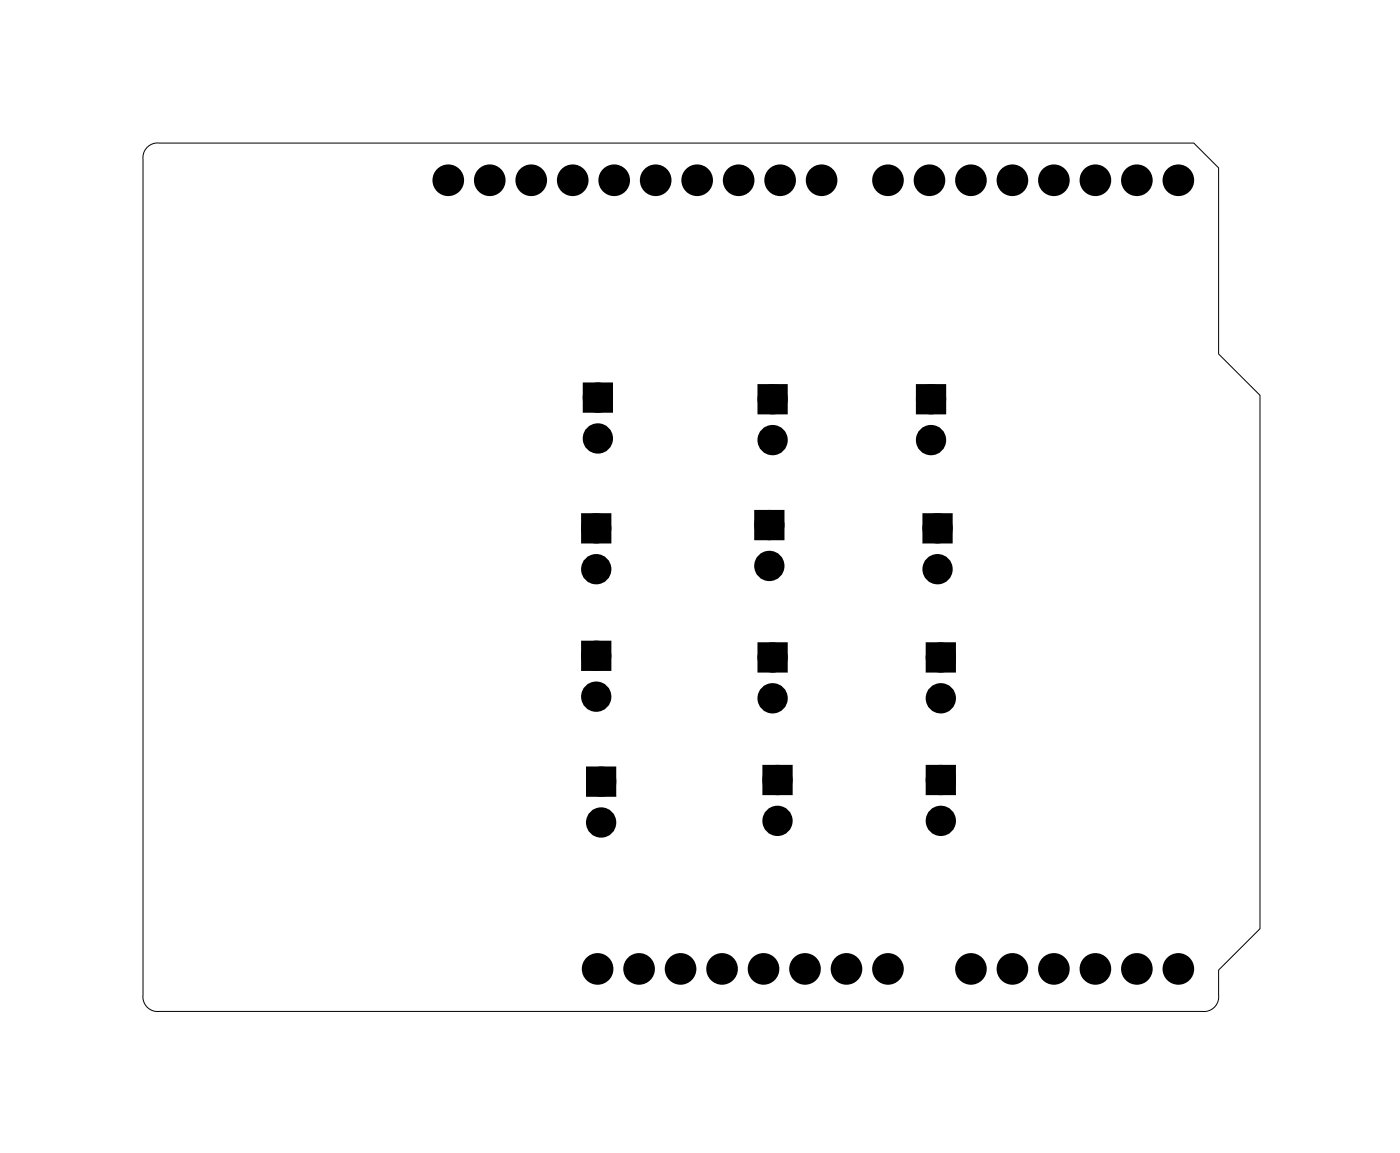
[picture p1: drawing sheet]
<svg xmlns="http://www.w3.org/2000/svg" width="86mm" height="71mm" viewBox="0 0 86 71" stroke-linecap="round" stroke-linejoin="round" font-family="sans-serif">
<path d="M8.9 9.1a.9 .9 0 0 1 .9-.3h63.3l1.5 1.5v11.4l2.6 2.5v32.6l-2.6 2.6v1.5a.9 .9 0 0 1-1 1h-63.8a.9 .9 0 0 1-1-1v-51.1v-.4z" fill="none" stroke="#000" stroke-width=".06"/>
<g fill="#000">
<circle cx="27.4" cy="11" r=".66"/>
<circle cx="30" cy="11" r=".66"/>
<circle cx="32.5" cy="11" r=".66"/>
<circle cx="35.1" cy="11" r=".66"/>
<circle cx="37.6" cy="11" r=".66"/>
<circle cx="40.1" cy="11" r=".66"/>
<circle cx="42.7" cy="11" r=".66"/>
<circle cx="45.2" cy="11" r=".66"/>
<circle cx="47.8" cy="11" r=".66"/>
<circle cx="50.3" cy="11" r=".66"/>
<circle cx="54.4" cy="11" r=".66"/>
<circle cx="56.9" cy="11" r=".66"/>
<circle cx="59.5" cy="11" r=".66"/>
<circle cx="62" cy="11" r=".66"/>
<circle cx="64.5" cy="11" r=".66"/>
<circle cx="67.1" cy="11" r=".66"/>
<circle cx="69.6" cy="11" r=".66"/>
<circle cx="72.2" cy="11" r=".66"/>
<circle cx="36.5" cy="32.3" r=".6"/>
<circle cx="36.5" cy="34.8" r=".6"/>
<circle cx="36.6" cy="24.3" r=".6"/>
<circle cx="36.6" cy="26.8" r=".6"/>
<circle cx="47.1" cy="32.1" r=".6"/>
<circle cx="47.1" cy="34.6" r=".6"/>
<circle cx="47.3" cy="26.9" r=".6"/>
<circle cx="47.3" cy="24.4" r=".6"/>
<circle cx="57" cy="26.9" r=".6"/>
<circle cx="57" cy="24.4" r=".6"/>
<circle cx="57.4" cy="32.3" r=".6"/>
<circle cx="57.4" cy="34.8" r=".6"/>
<circle cx="36.5" cy="42.6" r=".6"/>
<circle cx="36.5" cy="40.1" r=".6"/>
<circle cx="36.6" cy="59.3" r=".66"/>
<circle cx="36.8" cy="50.3" r=".6"/>
<circle cx="36.8" cy="47.8" r=".6"/>
<circle cx="39.1" cy="59.3" r=".66"/>
<circle cx="41.7" cy="59.3" r=".66"/>
<circle cx="44.2" cy="59.3" r=".66"/>
<circle cx="46.8" cy="59.3" r=".66"/>
<circle cx="47.3" cy="40.2" r=".6"/>
<circle cx="47.3" cy="42.7" r=".6"/>
<circle cx="47.6" cy="50.2" r=".6"/>
<circle cx="47.6" cy="47.7" r=".6"/>
<circle cx="49.3" cy="59.3" r=".66"/>
<circle cx="51.8" cy="59.3" r=".66"/>
<circle cx="54.4" cy="59.3" r=".66"/>
<circle cx="57.6" cy="40.2" r=".6"/>
<circle cx="57.6" cy="42.7" r=".6"/>
<circle cx="57.6" cy="50.2" r=".6"/>
<circle cx="57.6" cy="47.7" r=".6"/>
<circle cx="59.5" cy="59.3" r=".66"/>
<circle cx="62" cy="59.3" r=".66"/>
<circle cx="64.5" cy="59.3" r=".66"/>
<circle cx="67.1" cy="59.3" r=".66"/>
<circle cx="69.6" cy="59.3" r=".66"/>
<circle cx="72.2" cy="59.3" r=".66"/>
</g>
<g fill="none" stroke="#000" stroke-width=".61" stroke-linecap="butt">
<circle cx="27.4" cy="11" r=".66"/>
<circle cx="30" cy="11" r=".66"/>
<circle cx="32.5" cy="11" r=".66"/>
<circle cx="35.1" cy="11" r=".66"/>
<circle cx="37.6" cy="11" r=".66"/>
<circle cx="40.1" cy="11" r=".66"/>
<circle cx="42.7" cy="11" r=".66"/>
<circle cx="45.2" cy="11" r=".66"/>
<circle cx="47.8" cy="11" r=".66"/>
<circle cx="50.3" cy="11" r=".66"/>
<circle cx="54.4" cy="11" r=".66"/>
<circle cx="56.9" cy="11" r=".66"/>
<circle cx="59.5" cy="11" r=".66"/>
<circle cx="62" cy="11" r=".66"/>
<circle cx="64.5" cy="11" r=".66"/>
<circle cx="67.1" cy="11" r=".66"/>
<circle cx="69.6" cy="11" r=".66"/>
<circle cx="72.2" cy="11" r=".66"/>
<circle cx="36.6" cy="59.3" r=".66"/>
<circle cx="39.1" cy="59.3" r=".66"/>
<circle cx="41.7" cy="59.3" r=".66"/>
<circle cx="44.2" cy="59.3" r=".66"/>
<circle cx="46.8" cy="59.3" r=".66"/>
<circle cx="49.3" cy="59.3" r=".66"/>
<circle cx="51.8" cy="59.3" r=".66"/>
<circle cx="54.4" cy="59.3" r=".66"/>
<circle cx="59.5" cy="59.3" r=".66"/>
<circle cx="62" cy="59.3" r=".66"/>
<circle cx="64.5" cy="59.3" r=".66"/>
<circle cx="67.1" cy="59.3" r=".66"/>
<circle cx="69.6" cy="59.3" r=".66"/>
<circle cx="72.2" cy="59.3" r=".66"/>
</g>
<g fill="none" stroke="#000" stroke-width=".65" stroke-linecap="butt">
<path d="M35.9 39.5h1.2v1.2h-1.2zM35.9 31.7h1.2v1.2h-1.2zM36 23.7h1.2v1.2h-1.2zM46.5 31.5h1.2v1.2h-1.2zM46.7 39.6h1.2v1.2h-1.2zM46.7 23.8h1.2v1.2h-1.2zM56.4 23.8h1.2v1.2h-1.2zM56.8 31.7h1.2v1.2h-1.2zM57 39.6h1.2v1.2h-1.2zM36.2 47.2h1.2v1.2h-1.2zM47 47.1h1.2v1.2h-1.2zM57 47.1h1.2v1.2h-1.2z"/>
<circle cx="36.5" cy="34.8" r=".6"/>
<circle cx="36.5" cy="32.3" r=".6"/>
<circle cx="36.6" cy="26.8" r=".6"/>
<circle cx="36.6" cy="24.3" r=".6"/>
<circle cx="47.1" cy="34.6" r=".6"/>
<circle cx="47.1" cy="32.1" r=".6"/>
<circle cx="47.3" cy="26.9" r=".6"/>
<circle cx="47.3" cy="24.4" r=".6"/>
<circle cx="57" cy="26.9" r=".6"/>
<circle cx="57" cy="24.4" r=".6"/>
<circle cx="57.4" cy="34.8" r=".6"/>
<circle cx="57.4" cy="32.3" r=".6"/>
<circle cx="36.5" cy="42.6" r=".6"/>
<circle cx="36.5" cy="40.1" r=".6"/>
<circle cx="36.8" cy="50.3" r=".6"/>
<circle cx="36.8" cy="47.8" r=".6"/>
<circle cx="47.3" cy="42.7" r=".6"/>
<circle cx="47.3" cy="40.2" r=".6"/>
<circle cx="47.6" cy="50.2" r=".6"/>
<circle cx="47.6" cy="47.7" r=".6"/>
<circle cx="57.6" cy="50.2" r=".6"/>
<circle cx="57.6" cy="42.7" r=".6"/>
<circle cx="57.6" cy="47.7" r=".6"/>
<circle cx="57.6" cy="40.2" r=".6"/>
</g>
<path d="M35.9 31.7h1.2v1.2h-1.2zM36 23.7h1.2v1.2h-1.2zM46.5 31.5h1.2v1.2h-1.2zM46.7 23.8h1.2v1.2h-1.2zM56.4 23.8h1.2v1.2h-1.2zM56.8 31.7h1.2v1.2h-1.2zM35.9 39.5h1.2v1.2h-1.2zM36.2 47.2h1.2v1.2h-1.2zM46.7 39.6h1.2v1.2h-1.2zM47 47.1h1.2v1.2h-1.2zM57 47.1h1.2v1.2h-1.2zM57 39.6h1.2v1.2h-1.2z" fill="#000"/>
</svg>
